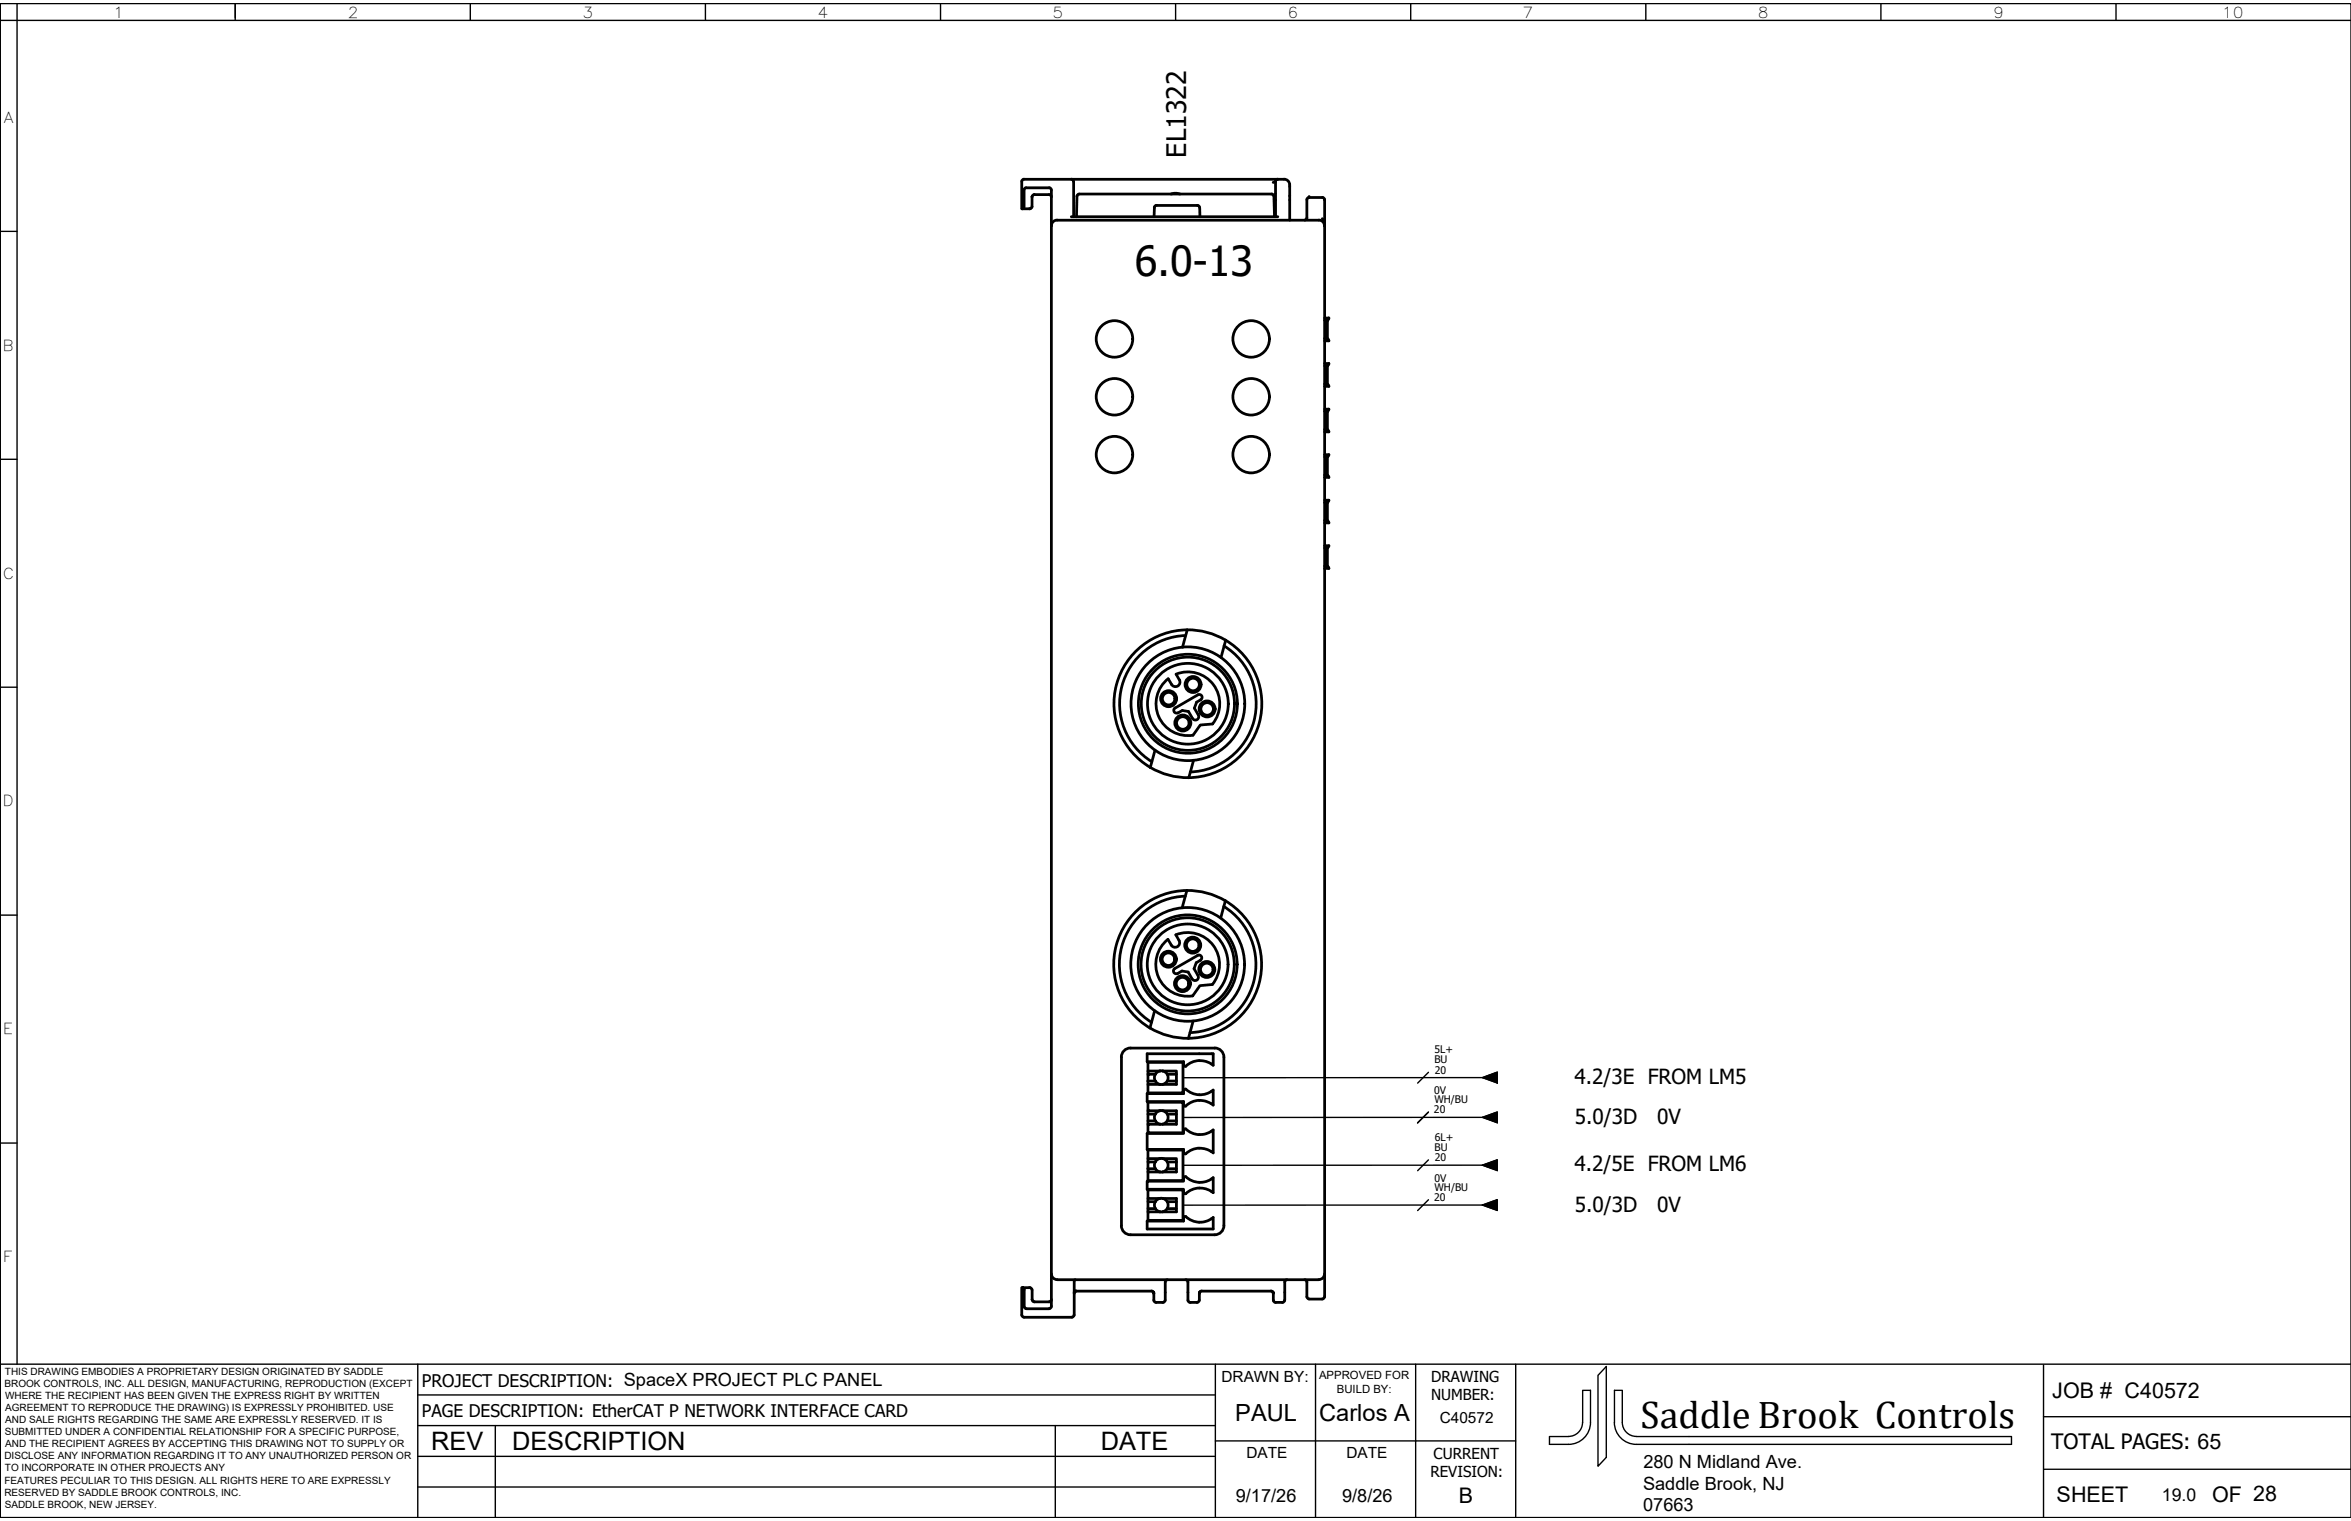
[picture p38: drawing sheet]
<svg xmlns="http://www.w3.org/2000/svg" width="432mm" height="279mm" viewBox="0 0 432 279" stroke-linecap="round" stroke-linejoin="round" font-family="sans-serif">
<defs><g id="words">
<text font-size="7.6" x="208.4" y="50.8">6.0-13</text>
<text font-size="7.1" x="301.3" y="262.4">Saddle Brook Controls</text>
<text font-size="4.9" x="217.9" y="28.9" transform="rotate(-90 217.9 28.9)">EL1322</text>
<g font-size="4.7">
<text x="79.2" y="266.3">REV</text>
<text x="94" y="266.4">DESCRIPTION</text>
<text x="202.2" y="266.3">DATE</text>
</g>
<g font-size="4.3">
<text x="226.9" y="261.1">PAUL</text>
<text x="242.3" y="261.1">Carlos A</text>
</g>
<g font-size="4">
<text x="376.9" y="256.8">JOB # C40572</text>
<text x="377.7" y="275.9">SHEET</text>
<text x="406.3" y="275.9">OF 28</text>
</g>
<g font-size="3.9">
<text x="376.7" y="266.3">TOTAL PAGES: 65</text>
<text x="267.9" y="276.1">B</text>
</g>
<g font-size="3.8">
<text x="289.2" y="199.1">4.2/3E FROM LM5</text>
<text x="289.3" y="206.5">5.0/3D</text>
<text x="304.3" y="206.5">0V</text>
<text x="289.2" y="215.2">4.2/5E FROM LM6</text>
<text x="289.3" y="222.6">5.0/3D</text>
<text x="304.3" y="222.6">0V</text>
</g>
<g font-size="3.3">
<text x="301.8" y="269.6">280 N Midland Ave.</text>
<text x="227" y="275.9">9/17/26</text>
<text x="246.5" y="275.9">9/8/26</text>
<text x="301.8" y="273.6">Saddle Brook, NJ</text>
<text x="301.8" y="277.6">07663</text>
</g>
<g font-size="3.2">
<text x="77.5" y="254.8">PROJECT DESCRIPTION: SpaceX PROJECT PLC PANEL</text>
<text x="77.5" y="260.2">PAGE DESCRIPTION: EtherCAT P NETWORK INTERFACE CARD</text>
<text x="397.1" y="275.7">19.0</text>
</g>
<g font-size="2.8">
<text x="20.8" y="3.2">1</text>
<text x="63.9" y="3.2">2</text>
<text x="107" y="3.2">3</text>
<text x="150.2" y="3.2">4</text>
<text x="193.3" y="3.2">5</text>
<text x="236.5" y="3.2">6</text>
<text x="279.7" y="3.2">7</text>
<text x="322.9" y="3.2">8</text>
<text x="366" y="3.2">9</text>
<text x="408.1" y="3.2">10</text>
<text x=".7" y="22.5">A</text>
<text x=".5" y="64.4">B</text>
<text x=".5" y="106.3">C</text>
<text x=".5" y="148.1">D</text>
<text x=".6" y="190">E</text>
<text x=".6" y="231.9">F</text>
<text x="224.3" y="253.8">DRAWN BY:</text>
<text x="262.8" y="253.9">DRAWING</text>
<text x="262.8" y="257.2">NUMBER:</text>
<text x="264.4" y="261.4">C40572</text>
<text x="228.9" y="267.9">DATE</text>
<text x="247.3" y="267.9">DATE</text>
<text x="263.3" y="267.9">CURRENT</text>
<text x="262.7" y="271.4">REVISION:</text>
</g>
<g font-size="2.1">
<text x="242.3" y="253.3">APPROVED FOR</text>
<text x="245.5" y="255.8">BUILD BY:</text>
</g>
<g font-size="1.9">
<text x="263.5" y="195.3">BU</text>
<text x="263.5" y="193.5">5L+</text>
<text x="263.5" y="197.2">20</text>
<text x="263.4" y="201">0V</text>
<text x="263.5" y="202.7">WH/BU</text>
<text x="263.4" y="204.5">20</text>
<text x="263.5" y="209.6">6L+</text>
<text x="263.5" y="211.4">BU</text>
<text x="263.5" y="213.3">20</text>
<text x="263.4" y="220.6">20</text>
<text x="263.4" y="217.1">0V</text>
<text x="263.5" y="218.8">WH/BU</text>
</g>
<g font-size="1.8">
<text x=".8" y="254.8">BROOK CONTROLS, INC. ALL DESIGN, MANUFACTURING, REPRODUCTION (EXCEPT</text>
<text x=".9" y="252.6">THIS DRAWING EMBODIES A PROPRIETARY DESIGN ORIGINATED BY SADDLE</text>
<text x=".9" y="257">WHERE THE RECIPIENT HAS BEEN GIVEN THE EXPRESS RIGHT BY WRITTEN</text>
<text x=".9" y="263.7">SUBMITTED UNDER A CONFIDENTIAL RELATIONSHIP FOR A SPECIFIC PURPOSE,</text>
<text x="1" y="259.2">AGREEMENT TO REPRODUCE THE DRAWING) IS EXPRESSLY PROHIBITED. USE</text>
<text x="1" y="261.4">AND SALE RIGHTS REGARDING THE SAME ARE EXPRESSLY RESERVED. IT IS</text>
<text x=".8" y="268.1">DISCLOSE ANY INFORMATION REGARDING IT TO ANY UNAUTHORIZED PERSON OR</text>
<text x="1" y="265.9">AND THE RECIPIENT AGREES BY ACCEPTING THIS DRAWING NOT TO SUPPLY OR</text>
<text x=".8" y="272.5">FEATURES PECULIAR TO THIS DESIGN. ALL RIGHTS HERE TO ARE EXPRESSLY</text>
<text x=".8" y="274.7">RESERVED BY SADDLE BROOK CONTROLS, INC.</text>
<text x=".9" y="270.3">TO INCORPORATE IN OTHER PROJECTS ANY</text>
<text x=".9" y="276.9">SADDLE BROOK, NEW JERSEY.</text>
</g>
</g></defs>
<!-- layer: WIRES -->
<path d="M0 .7v278.1" fill="none" stroke="#000" stroke-width=".25"/>
<!-- layer: 0 -->
<g fill="none" stroke="#000" stroke-width=".25">
<path d="M0 .7h431.8v278.1h-431.8zM0 3.7h431.8M3.1 .7v249.9M43.2 .7v3M86.4 .7v3M129.6 .7v3M172.7 .7v3M215.9 .7v3M259.1 .7v3M302.3 .7v3M345.5 .7v3M388.6 .7v3"/>
<path d="M0 42.5h3.1M0 84.4h3.1M0 126.2h3.1M0 168.1h3.1M262.4 197l-2 2M272.2 198l2.8-1.1v2zM272.2 198h-54.9M0 210h3.1M262.4 213.1l-2 2M262.4 204.3l-2 2M272.2 214l2.8-1v2zM272.2 205.3l2.8-1v1.9z"/>
<path d="M272.2 214l-54.9 .1M272.2 205.3h-54.9M262.4 220.4l-2 2M272.2 221.4l2.8-1v2zM272.2 221.4h-54.9M0 250.6h431.8M76.7 250.6v28.2M76.7 256.2h146.5M223.2 250.6v28.2M241.6 250.6v28.2M260 250.6v28.2M278.4 250.6v28.2"/>
<path d="M295 251v16.7l-1.5 1.6v-16.7zM375.3 250.8v28M76.7 273.2h146.5M76.7 267.5h146.5M76.7 261.9h146.5M91 261.9v16.9M193.8 261.9v16.9M223.2 264.7h55.2M290.7 261.3a2.57 2.57 0 0 1-2.6 2.6h-3.5M290.7 261.3v-5.9h1.4v5.9a4 4 0 0 1-4 4h-3.5v-1.4M296.5 261.3a4 4 0 0 0 4 4h68.9v-1.4h-68.9a2.61 2.61 0 0 1-2.5-2.6v-5.9h-1.5v5.9M375.3 269.9h56.5"/>
<path d="M375.3 260.2h56.5"/>
</g>
<!-- layer: Sichtbar (ISO) -->
<g fill="none" stroke="#000" stroke-width=".51">
<path d="M188.1 34.9l.2-.4h.2h4.2h.2l.2 .4M188.1 34.9v3.1l-.4 .4M189.5 37.9l-.2 .4-.2 .1h-1.4M189.9 35.8l-.2 .1-.2 .3v1.8M190 35.8h-.1M190 35.8h2.7l.3 .2 .1 .2M193.1 34.9v205.1l-.1 .2-.3 .2M196.8 32.9l.3 .2 .1 .2v6.5M196.8 39.8h.9M197.9 35.8l.3-.2h35.4l.3 .2 .1 .2 .1 3.8h-36.4zM212 38.1v1.7M212.4 37.7l-.3 .2-.1 .2"/>
<path d="M212.4 37.7h7.5M215.1 35.6a2.44 2.44 0 0 1 1.6 0M219.9 37.7l.4 .2v.2M220.3 38.1l.1 1.7M234.1 39.8h.6M234.3 33.3l-.5 .2M234.3 33.3v6.5M234.7 32.9l-.4 .2v.2M234.7 32.9h-46.6l-.2 .1-.2 .3v5.1M234.7 32.9h1.1a1.05 1.05 0 0 1 1.1 1.1v6.4M243.3 36.7l-.2-.4h-.2h-2.5l-.3 .2-.1 3.5M243.3 36.7v4.8"/>
<path d="M243.3 36.7h.1M194.2 40.4a1.05 1.05 0 0 0-1.1 1.1M194.2 40.4h48M240 40l-.2 .4h-.2M242.2 40.4a1.05 1.05 0 0 1 1.1 1.1M242.9 40.2l.3 .5 .1 .8M243.3 41.5v196.7M243.3 58.4h.8l-.3 .4v3.4M243.3 58.8h.5M243.3 66.8h.8l-.3 .4v3.3M243.3 75.2h.8l-.3 .4v3.3M243.3 62.2h.5"/>
<path d="M243.3 70.5h.5M243.3 67.2h.5M243.3 78.9h.5M243.3 75.6h.5M243.8 78.9l.3 .4h-.8M243.8 62.2l.3 .4h-.8M243.8 70.5l.3 .5h-.8M243.3 83.5h.8l-.3 .4v3.4M243.3 91.9h.8l-.3 .4v3.3M243.3 83.9h.5M243.3 87.3h.5M243.3 92.3h.5"/>
<path d="M243.3 95.6h.5M243.8 87.3l.3 .4h-.8M243.8 95.6l.3 .5h-.8M217.7 116.7a12.5 12.5 0 0 0-11.6 9.3 12.5 12.5 0 0 0 5.4 13.9M218 115.7l-.8 3.2M224.8 118.6a12.5 12.5 0 0 1 5.5 13.9 12.5 12.5 0 0 1-11.7 9.3M225.1 117.6l-.8 3.2M243.3 100.2h.8l-.3 .5v3.3M243.3 100.7h.5M243.3 104h.5M243.8 104l.3 .4h-.8M212.1 137.8l-.8 3.2"/>
<path d="M214.6 124.7a5.9 5.9 0 0 0-1.8 6.9 5.9 5.9 0 0 0 6.3 3.5M216 123.8a5.9 5.9 0 0 1 6.9 2 5.9 5.9 0 0 1-.2 7.2M216 123.9l.6 1a.84 .84 0 0 1-.3 1.1 .84 .84 0 0 1-1.1-.3l-.6-1M219.2 139.7l-.9 3.2M220 127.6l-4.2 2.4a.52 .52 0 0 0-.1 .7 .52 .52 0 0 0 .7 .2M220 127.6a.52 .52 0 0 1 .7 .2 .52 .52 0 0 1-.2 .7M220.5 128.5l-.7 .5-.4 1.1 .7 1.2a.62 .62 0 0 1-.2 .9 .62 .62 0 0 1-.9-.2l-.7-1.3-1.2-.2-.7 .5M222.7 133l-2.2 .2-1.4 1.9M216.6 172.8a.84 .84 0 0 1-.4 1.1 .84 .84 0 0 1-1.1-.3l-.6-1a5.9 5.9 0 0 0-1.7 6.9 5.9 5.9 0 0 0 6.3 3.4l1.3-1.8 2.3-.3a5.9 5.9 0 0 0 .1-7.1 5.9 5.9 0 0 0-6.8-2l.6 1.1M217.7 164.6a12.5 12.5 0 0 0-11.7 9.3 12.5 12.5 0 0 0 5.5 13.9M218 163.6l-.9 3.2M219.9 175.5a.52 .52 0 0 1 .8 .2 .52 .52 0 0 1-.2 .7"/>
<path d="M220 175.5l-4.2 2.4M220.5 176.4l-.8 .4-.4 1.1 .7 1.3a.62 .62 0 0 1-.2 .8 .62 .62 0 0 1-.9-.2l-.7-1.2-1.1-.2-.8 .4a.53 .53 0 0 1-.7-.2 .53 .53 0 0 1 .2-.7M224.8 166.5a12.5 12.5 0 0 1 5.4 13.9 12.5 12.5 0 0 1-11.6 9.3M225.1 165.5l-.9 3.2M206 194.2a1.65 1.65 0 0 1 1.6-1.7h15.5a1.68 1.68 0 0 1 1.7 1.7v30.9a1.68 1.68 0 0 1-1.7 1.7h-15.5a1.68 1.68 0 0 1-1.6-1.7M206 194.2v30.9M210.8 196.7v-1.5h6.5v5.6h-6.5v-1.6M210.8 198.6v.6h2.3M210.8 198.6h1.4M211.2 188.8a13.6 13.6 0 0 0 7.1 1.9M211.2 188.8a13.6 13.6 0 0 1-1.8-22.1 13.6 13.6 0 0 1 21.5 5.8 13.6 13.6 0 0 1-12.6 18.2M212.1 185.7l-.9 3.1"/>
<path d="M212.2 197.3h-1.4v1.3M213.1 196.7h-2.3v.6M213.6 196.7h2.5v2.5h-2.5M214.4 198.6l-.6 .5-.8 .1M214.4 197.3a1.26 1.26 0 0 1 0 1.3M214.4 197.3a1.26 1.26 0 0 0-2.1-.1 1.26 1.26 0 0 0 .7 2M214.4 197.3h1.7M214.4 198.6h1.7M219.1 187.6l-.8 3.2M222.8 195.7a3.8 3.8 0 0 0-5 .2h-.4v-.9h-6.7v-1.4h12.1v2.1M210.8 212.8v-1.5h6.5v5.6h-6.5v-1.6M210.8 214.7v.6h2.3"/>
<path d="M210.8 204v2.5M210.8 214.7h1.4M210.8 204.7h1.4M210.8 205.9h1.4M212.2 213.4h-1.4v1.3M213 212.8a1.26 1.26 0 0 1 1.5 1.2 1.26 1.26 0 0 1-1.5 1.3M213 212.8a1.26 1.26 0 0 0-1 1.2 1.26 1.26 0 0 0 1 1.3M213.1 212.8h-2.3v.6M213.1 204h-2.3v-1.5h6.5v5.6h-6.5v-1.6h2.3M213.6 212.8h2.5v2.5h-2.5M213.6 204h2.5v2.5h-2.5M214.4 204.6a1.26 1.26 0 0 0-1.9-.3 1.26 1.26 0 0 0 0 1.9 1.26 1.26 0 0 0 1.9-.3"/>
<path d="M214.4 204.6a1.26 1.26 0 0 1 0 1.3M214.4 213.4h1.7M214.4 214.7h1.7M214.4 204.7h1.7M214.4 205.9h1.7M217.8 216.1a3.8 3.8 0 0 0 4.7 .5M217.8 216.2h-.4v.8h-6.7v1.5h6.7v.8h.4a3.8 3.8 0 0 1 4.7-.4M220.3 210.9a3.9 3.9 0 0 1 2.5 .9M222.5 218.9l.3 .2M222.5 207.8a3.8 3.8 0 0 1-4.7-.4h-.4v.8h-6.7v2.9h6.7v.9h.4l1.1-.8 1.4-.3M222.8 216.3l-.3 .3M222.8 200.2a3.8 3.8 0 0 1-5-.1h-.4v.8h-6.7v1.5h6.7v.8h.4a3.9 3.9 0 0 1 5-.2"/>
<path d="M222.8 207.6l-.3 .2M222.8 200.2v2.8M222.8 207.6v4.2M222.8 216.3v2.8M187.7 236.5v5.1M188.1 237l-.2-.4-.2-.1h1.4a.42 .42 0 0 1 .4 .5M188.1 237v3l.2 .3 .2 .1M189.6 237v1.8l.2 .3h2.9h.2l.2-.4M193.1 234a1.05 1.05 0 0 0 1.1 1.1M194.2 235.1h48M197.4 237l-.1 .6 .1-.3 .3-.1h13.8l.4 .3M197.5 235.1l-.2 .2v6.3"/>
<path d="M210.8 220.2v2.4M210.8 220.7h1.4M210.8 222h1.4M211.8 237.3l.1 .3M211.9 237.4h.1M211.9 237.5v.1M211.9 237.6v1.2M211.9 238.8l.1 .2 .3 .2M213.1 220.2h-2.3v-1.6h6.5v5.6h-6.5v-1.6h2.3M213.6 220.2h2.5v2.4h-2.5M214 238.8l-.2 .4h-.2h-1.3M214.4 222l-.6 .5-.8 .1"/>
<path d="M214.4 222a1.26 1.26 0 0 0-.6-1.8 1.26 1.26 0 0 0-1.7 .8 1.26 1.26 0 0 0 .9 1.6M214.4 220.7h1.7M214.4 222h1.7M214.4 235.1l-.3 .2-.1 .2v3.3M217.8 235.1h.2l.2 .4v3.3M218.2 238.8v.2l.4 .2h1.3l.3-.2 .1-.2M220.3 237.6v1.2M220.3 237.4v.2M220.4 237.3l-.1 .3M220.7 237.2l-.3 .1-.1 .3M220.7 237.2h12.7l.4 .3M222.8 223.6v2.2h-12.1v-1.5h6.7v-.8h.4a3.7 3.7 0 0 0 5 .2"/>
<path d="M233.7 237.3l.2 .3-.1-.1M233.8 237.4h.1M233.8 237.5l.1 1.3M233.9 238.8v.2l.4 .2M235.9 238.8l-.2 .4h-.2h-1.2M236.4 235.1l-.4 .2v.2v3.3M239.6 235.1l.4 .2v.2v2.7l.2 .4h2.7l.3-.2 .1-.2M243.3 234a1.05 1.05 0 0 1-1.1 1.1M187.7 241.5v.3l.4 .2M188.1 242h8.8M188.5 240.4h4.2M197.3 241.5l-.2 .4-.2 .1"/>
<circle cx="204.7" cy="72.9" r="3.4"/>
<circle cx="204.7" cy="62.3" r="3.4"/>
<circle cx="229.8" cy="72.9" r="3.4"/>
<circle cx="229.8" cy="62.3" r="3.4"/>
<circle cx="204.7" cy="83.5" r="3.4"/>
<circle cx="229.8" cy="83.5" r="3.4"/>
<circle cx="214.6" cy="128.3" r="1.47"/>
<circle cx="214.6" cy="128.3" r="1.15"/>
<circle cx="217.2" cy="132.8" r="1.47"/>
<circle cx="217.2" cy="132.8" r="1.15"/>
<circle cx="218.2" cy="129.3" r="9.1"/>
<circle cx="218.2" cy="129.3" r="10.4"/>
<circle cx="218.2" cy="129.3" r="8.6"/>
<circle cx="218.2" cy="129.3" r="7.4"/>
<circle cx="218.2" cy="129.3" r="13.6"/>
<circle cx="219.1" cy="125.7" r="1.47"/>
<circle cx="219.1" cy="125.7" r="1.15"/>
<circle cx="221.7" cy="130.2" r="1.47"/>
<circle cx="221.7" cy="130.2" r="1.15"/>
<circle cx="214.6" cy="176.2" r="1.47"/>
<circle cx="214.6" cy="176.2" r="1.15"/>
<circle cx="218.1" cy="177.2" r="9.1"/>
<circle cx="218.1" cy="177.2" r="10.4"/>
<circle cx="218.1" cy="177.2" r="8.6"/>
<circle cx="218.1" cy="177.2" r="7.4"/>
<circle cx="219.1" cy="173.6" r="1.47"/>
<circle cx="219.1" cy="173.6" r="1.15"/>
<circle cx="221.6" cy="178.1" r="1.47"/>
<circle cx="221.6" cy="178.1" r="1.15"/>
<circle cx="217.2" cy="180.7" r="1.47"/>
<circle cx="217.2" cy="180.7" r="1.15"/>
</g>
<circle cx="240.5" cy="36.3" r=".25" fill="#000"/>
<!-- layer: 0 -->
<path d="M272.2 198l2.8-1.1v2zM272.2 214l2.8-1v2zM272.2 205.3l2.8-1v1.9zM272.2 221.4l2.8-1v2z" fill="#000" stroke="#000" stroke-width=".18"/>
<use href="#words"/>
</svg>
